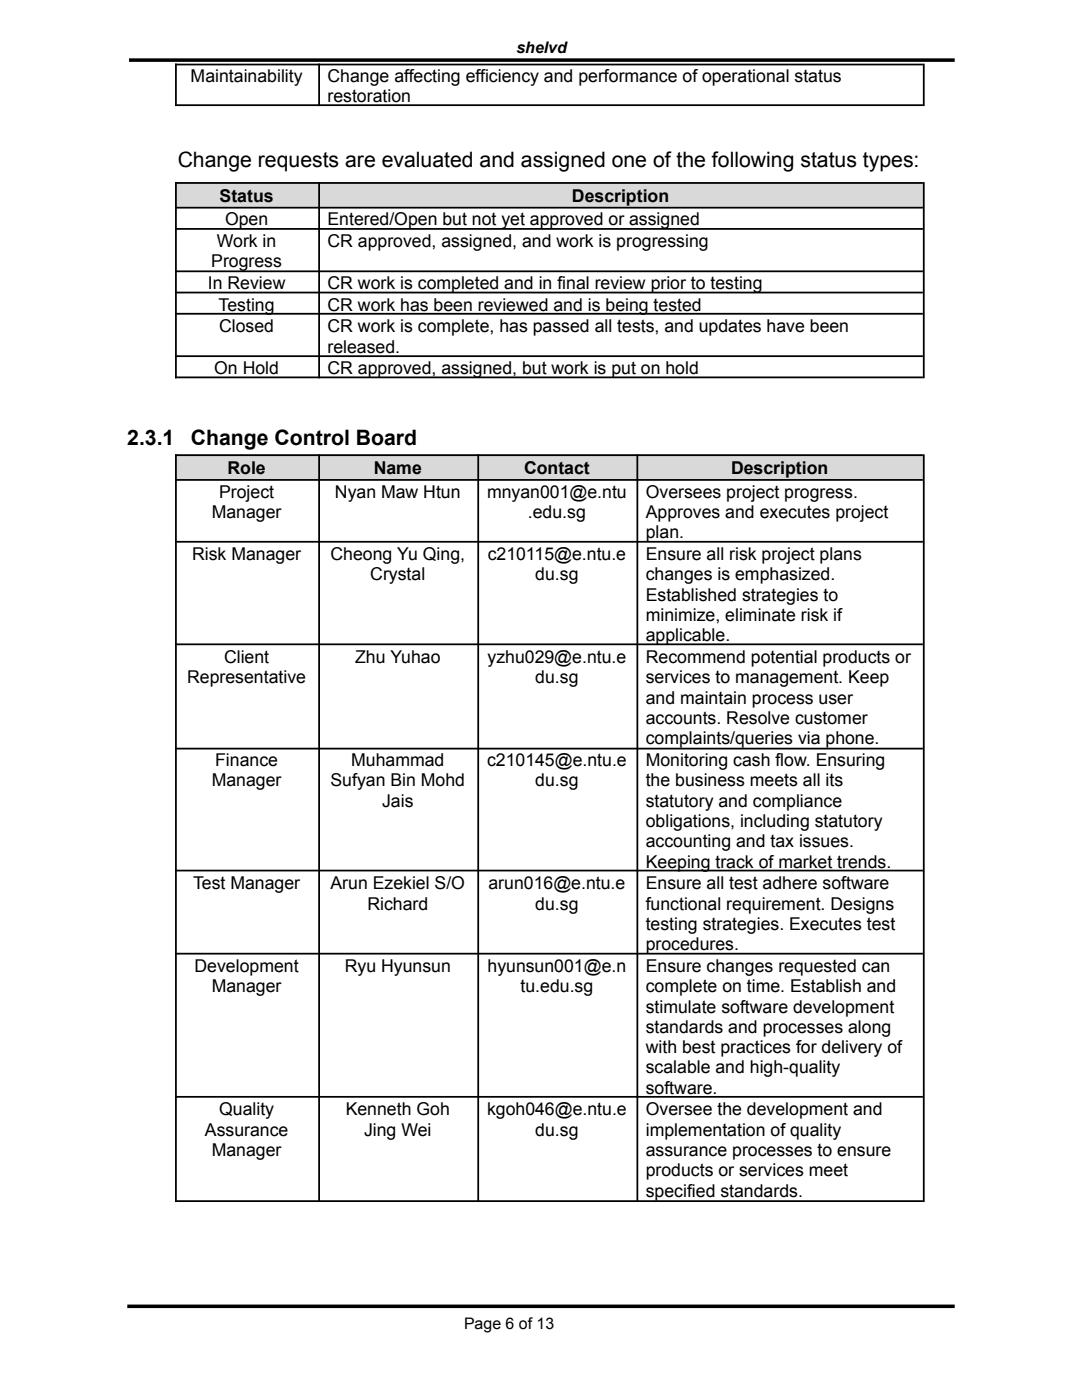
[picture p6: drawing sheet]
<svg xmlns="http://www.w3.org/2000/svg" width="216mm" height="279mm" viewBox="0 0 216 279" stroke-linecap="round" stroke-linejoin="round" font-family="sans-serif">
<defs><g id="words">
<g font-size="4.2">
<text x="35.5" y="33.4">Change requests are evaluated and assigned one of the following status types:</text>
<text x="25.4" y="88.8">2.3.1</text>
<text x="38.1" y="88.8">Change Control Board</text>
</g>
<g font-size="3.5">
<text x="38" y="16.3">Maintainability</text>
<text x="65.4" y="16.3">Change affecting efficiency and performance of operational status</text>
<text x="65.4" y="20.3">restoration</text>
<text x="43.8" y="40.3">Status</text>
<text x="114.1" y="40.3">Description</text>
<text x="44.9" y="45">Open</text>
<text x="65.4" y="45">Entered/Open but not yet approved or assigned</text>
<text x="42.2" y="53.3">Progress</text>
<text x="43.3" y="49.3">Work in</text>
<text x="65.4" y="49.3">CR approved, assigned, and work is progressing</text>
<text x="41.5" y="57.7">In Review</text>
<text x="65.4" y="57.7">CR work is completed and in final review prior to testing</text>
<text x="43.6" y="62">Testing</text>
<text x="65.4" y="62">CR work has been reviewed and is being tested</text>
<text x="43.7" y="66.3">Closed</text>
<text x="65.4" y="66.3">CR work is complete, has passed all tests, and updates have been</text>
<text x="65.4" y="70.4">released.</text>
<text x="42.7" y="74.7">On Hold</text>
<text x="65.4" y="74.7">CR approved, assigned, but work is put on hold</text>
<text x="45.4" y="94.7">Role</text>
<text x="74.6" y="94.7">Name</text>
<text x="104.6" y="94.7">Contact</text>
<text x="145.9" y="94.7">Description</text>
<text x="43.7" y="99.3">Project</text>
<text x="66.8" y="99.3">Nyan Maw Htun</text>
<text x="97.2" y="99.3">mnyan001@e.ntu</text>
<text x="128.9" y="99.3">Oversees project progress.</text>
<text x="42.3" y="103.4">Manager</text>
<text x="105.3" y="103.4">.edu.sg</text>
<text x="128.9" y="103.4">Approves and executes project</text>
<text x="128.9" y="107.4">plan.</text>
<text x="38.3" y="111.8">Risk Manager</text>
<text x="65.9" y="111.8">Cheong Yu Qing,</text>
<text x="97.3" y="111.8">c210115@e.ntu.e</text>
<text x="128.9" y="111.8">Ensure all risk project plans</text>
<text x="73.9" y="115.8">Crystal</text>
<text x="106.8" y="115.8">du.sg</text>
<text x="128.9" y="115.8">changes is emphasized.</text>
<text x="128.9" y="119.9">Established strategies to</text>
<text x="128.9" y="123.9">minimize, eliminate risk if</text>
<text x="128.9" y="128">applicable.</text>
<text x="37.4" y="136.4">Representative</text>
<text x="44.7" y="132.3">Client</text>
<text x="70.8" y="132.3">Zhu Yuhao</text>
<text x="97.3" y="132.3">yzhu029@e.ntu.e</text>
<text x="106.8" y="136.4">du.sg</text>
<text x="128.9" y="132.3">Recommend potential products or</text>
<text x="128.9" y="136.4">services to management. Keep</text>
<text x="128.9" y="140.4">and maintain process user</text>
<text x="128.9" y="144.5">accounts. Resolve customer</text>
<text x="128.9" y="148.5">complaints/queries via phone.</text>
<text x="42.9" y="152.9">Finance</text>
<text x="70.1" y="152.9">Muhammad</text>
<text x="97.2" y="152.9">c210145@e.ntu.e</text>
<text x="128.9" y="152.9">Monitoring cash flow. Ensuring</text>
<text x="42.3" y="156.9">Manager</text>
<text x="65.9" y="156.9">Sufyan Bin Mohd</text>
<text x="76.2" y="161">Jais</text>
<text x="106.8" y="156.9">du.sg</text>
<text x="128.9" y="156.9">the business meets all its</text>
<text x="128.9" y="161">statutory and compliance</text>
<text x="128.9" y="165">obligations, including statutory</text>
<text x="128.9" y="169.1">accounting and tax issues.</text>
<text x="128.9" y="173.1">Keeping track of market trends.</text>
<text x="38.5" y="177.5">Test Manager</text>
<text x="65.9" y="177.5">Arun Ezekiel S/O</text>
<text x="97.5" y="177.5">arun016@e.ntu.e</text>
<text x="128.9" y="177.5">Ensure all test adhere software</text>
<text x="73.3" y="181.5">Richard</text>
<text x="106.8" y="181.5">du.sg</text>
<text x="128.9" y="181.5">functional requirement. Designs</text>
<text x="128.9" y="185.6">testing strategies. Executes test</text>
<text x="128.9" y="189.6">procedures.</text>
<text x="38.8" y="194">Development</text>
<text x="68.8" y="194">Ryu Hyunsun</text>
<text x="97.3" y="194">hyunsun001@e.n</text>
<text x="128.9" y="194">Ensure changes requested can</text>
<text x="42.3" y="198">Manager</text>
<text x="103.9" y="198">tu.edu.sg</text>
<text x="128.9" y="198">complete on time. Establish and</text>
<text x="128.9" y="202.1">stimulate software development</text>
<text x="128.9" y="206.1">standards and processes along</text>
<text x="128.9" y="210.2">with best practices for delivery of</text>
<text x="128.9" y="214.2">scalable and high-quality</text>
<text x="128.9" y="218.3">software.</text>
<text x="40.9" y="226.7">Assurance</text>
<text x="43.7" y="222.6">Quality</text>
<text x="69" y="222.6">Kenneth Goh</text>
<text x="72.6" y="226.7">Jing Wei</text>
<text x="97.2" y="222.6">kgoh046@e.ntu.e</text>
<text x="106.8" y="226.7">du.sg</text>
<text x="128.9" y="222.6">Oversee the development and</text>
<text x="128.9" y="226.7">implementation of quality</text>
<text x="42.3" y="230.7">Manager</text>
<text x="128.9" y="230.7">assurance processes to ensure</text>
<text x="128.9" y="234.8">products or services meet</text>
<text x="128.9" y="238.8">specified standards.</text>
</g>
<g font-size="3.2">
<text x="103.1" y="10.6">shelvd</text>
<text x="92.6" y="265.2">Page 6 of 13</text>
</g>
</g></defs>
<g fill="#d9d9d9">
<path d="M34.9 36.4h28.6v5h-28.6z"/>
<path d="M63.5 36.4h120.6v5h-120.6z"/>
<path d="M34.9 90.7h28.6v5.1h-28.6z"/>
<path d="M63.5 90.7h31.7v5.1h-31.7z"/>
<path d="M95.2 90.7h31.8v5.1h-31.8z"/>
<path d="M127 90.7h57.1v5.1h-57.1z"/>
</g>
<path d="M25.8 12h164.7M25.4 260.7h165.1" fill="none" stroke="#000" stroke-width=".71" stroke-linecap="butt"/>
<g fill="none" stroke="#000" stroke-width=".35">
<path d="M34.9 12.9h149.2M35.1 12.7v8.5M63.7 12.7v8.5M184.3 12.7v8.5M34.9 21h149.2M34.9 36.5h149.2M35.1 36.3v39.2M63.7 36.3v39.2M184.3 36.3v39.2M34.9 41.5h149.2M34.9 45.7h149.2M34.9 54.2h149.2"/>
<path d="M34.9 58.4h149.2M34.9 62.6h149.2M34.9 71.1h149.2M34.9 75.3h149.2M34.9 90.8h149.2M34.9 95.8h149.2M35.1 90.7v149.2M63.7 90.7v149.2M95.4 90.7v149.2M127.2 90.7v149.2M184.3 90.7v149.2M34.9 108.1h149.2"/>
<path d="M34.9 128.6h149.2M34.9 149.4h149.2M34.9 173.7h149.2M34.9 190.3h149.2M34.9 218.9h149.2M34.9 239.7h149.2"/>
</g>
<use href="#words"/>
</svg>
